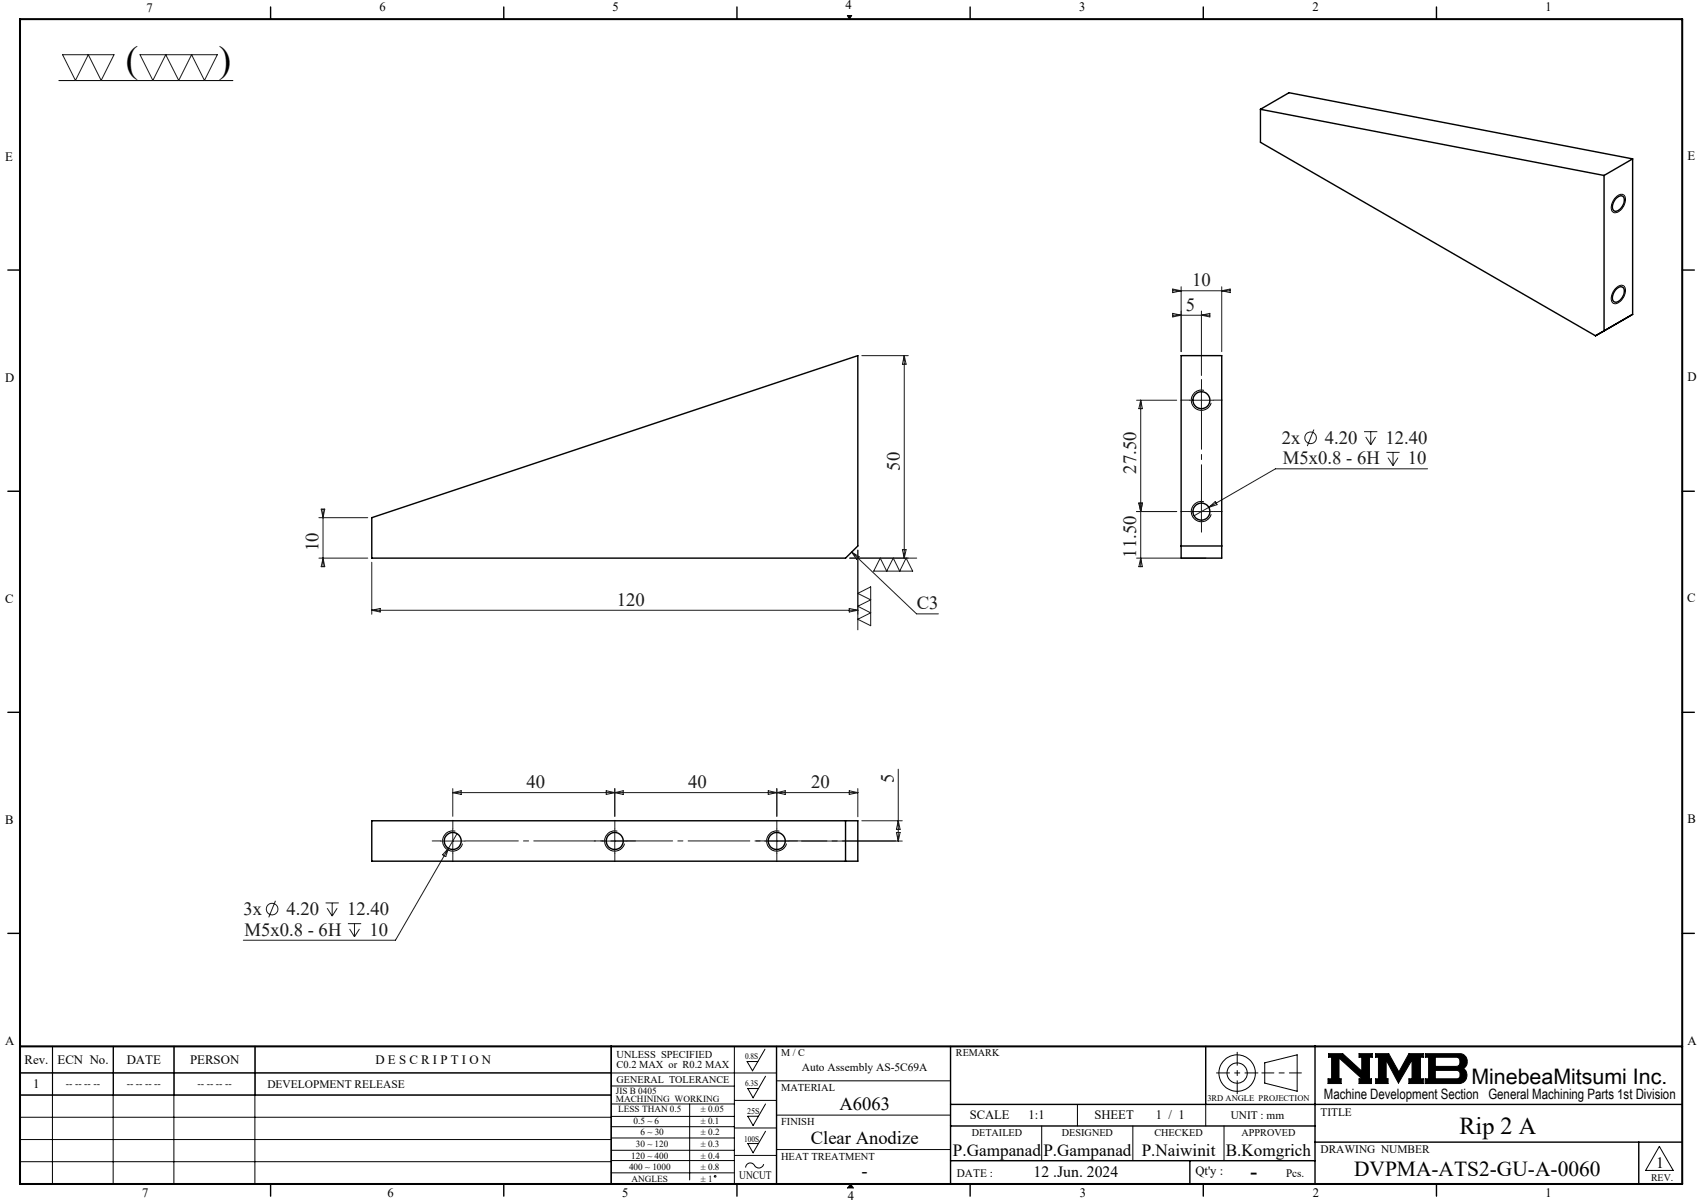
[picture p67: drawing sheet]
<svg xmlns="http://www.w3.org/2000/svg" width="420mm" height="297mm" viewBox="0 0 420 297" stroke-linecap="round" stroke-linejoin="round" font-family="sans-serif">
<defs><g id="words">
<g font-size="9.2">
<text x="31.1" y="17.7">(</text>
<text x="54" y="17.8">)</text>
</g>
<text font-size="6" x="360.4" y="280">Rip 2 A</text>
<g font-size="5.3">
<text x="363.3" y="267.7">MinebeaMitsumi Inc.</text>
<text x="334.3" y="290.4">DVPMA-ATS2-GU-A-0060</text>
</g>
<text font-size="4.9" x="308.8" y="290.9">-</text>
<g font-size="4.6" fill="#191924">
<text x="294.3" y="70.7">10</text>
<text x="292.8" y="76.7">5</text>
<text x="316.5" y="109.5">2x</text>
<text x="327.1" y="109.5">4.20</text>
<text x="342.1" y="109.5">12.40</text>
<text x="222.2" y="116.2" transform="rotate(-90 222.2 116.2)">50</text>
<text x="280.6" y="116.9" transform="rotate(-90 280.6 116.9)">27.50</text>
<text x="316.8" y="114.6">M5x0.8 - 6H</text>
<text x="347.6" y="114.6">10</text>
<text x="78.7" y="136.1" transform="rotate(-90 78.7 136.1)">10</text>
<text x="280.6" y="137.6" transform="rotate(-90 280.6 137.6)">11.50</text>
<text x="152.3" y="149.5">120</text>
<text x="226.3" y="150.4">C3</text>
<text x="130" y="194.6">40</text>
<text x="169.9" y="194.6">40</text>
<text x="200.3" y="194.6">20</text>
<text x="220.7" y="193.3" transform="rotate(-90 220.7 193.3)">5</text>
<text x="60.1" y="225.9">3x</text>
<text x="70.7" y="225.9">4.20</text>
<text x="85.7" y="225.9">12.40</text>
<text x="60.3" y="231">M5x0.8 - 6H</text>
<text x="91.2" y="231">10</text>
</g>
<g font-size="4.6">
<text x="207.3" y="274.1">A6063</text>
<text x="200.2" y="282.4">Clear Anodize</text>
<text x="212.7" y="290.6">-</text>
</g>
<g font-size="4.2">
<text x="235.3" y="285.5">P.Gampanad</text>
<text x="257.6" y="285.5">P.Gampanad</text>
<text x="281.9" y="285.5">P.Naiwinit</text>
<text x="302.7" y="285.5">B.Komgrich</text>
</g>
<g font-size="3.9">
<text x="255.2" y="290.6">12 .Jun. 2024</text>
<text x="408.9" y="288.2">1</text>
</g>
<text font-size="3.5" x="326.9" y="271.4">Machine Development Section General Machining Parts 1st Division</text>
<g font-size="3.2">
<text x="36.1" y="2.9">7</text>
<text x="93.7" y="2.8">6</text>
<text x="151.3" y="2.8">5</text>
<text x="208.8" y="2.2">4</text>
<text x="266.5" y="2.8">3</text>
<text x="324.1" y="2.8">2</text>
<text x="381.6" y="2.8">1</text>
<text x="1.3" y="39.8">E</text>
<text x="416.6" y="39.5">E</text>
<text x="1.3" y="94.3">D</text>
<text x="416.6" y="94.1">D</text>
<text x="1.3" y="148.9">C</text>
<text x="416.6" y="148.7">C</text>
<text x="1.3" y="203.6">B</text>
<text x="416.6" y="203.3">B</text>
<text x="416.6" y="258">A</text>
<text x="1.3" y="258.1">A</text>
<text x="6.1" y="262.7">Rev.</text>
<text x="14.2" y="262.7">ECN No.</text>
<text x="31.3" y="262.7">DATE</text>
<text x="46.9" y="262.7">PERSON</text>
<text x="92.7" y="262.7">D E S C R I P T I O N</text>
<text x="8.2" y="268.7">1</text>
<text x="239.4" y="276.2">SCALE</text>
<text x="254" y="276.2">1:1</text>
<text x="270.2" y="276.2">SHEET</text>
<text x="285.4" y="276.2">1 / 1</text>
<text x="295.2" y="290.1">Qt'y :</text>
<text x="35.1" y="295.5">7</text>
<text x="95.7" y="295.6">6</text>
<text x="153.6" y="295.6">5</text>
<text x="209.3" y="296.3">4</text>
<text x="266.6" y="295.6">3</text>
<text x="324.2" y="295.6">2</text>
<text x="381.6" y="295.6">1</text>
</g>
<g font-size="2.8">
<text x="66" y="268.6">DEVELOPMENT RELEASE</text>
<text x="198" y="264.5">Auto Assembly AS-5C69A</text>
<text x="326" y="275.4">TITLE</text>
<text x="303.9" y="276.2">UNIT : mm</text>
<text x="326" y="284.7">DRAWING NUMBER</text>
<text x="182.5" y="291.2">UNCUT</text>
<text x="236.3" y="290.7">DATE :</text>
<text x="317.6" y="290.6">Pcs.</text>
</g>
<g font-size="2.6">
<text x="152.2" y="261.3">UNLESS SPECIFIED</text>
<text x="152.2" y="263.7">C0.2 MAX or R0.2 MAX</text>
<text x="192.9" y="269.4">MATERIAL</text>
<text x="192.9" y="277.7">FINISH</text>
<text x="192.9" y="286.3">HEAT TREATMENT</text>
</g>
<g font-size="2.5">
<text x="192.9" y="260.7">M / C</text>
<text x="236" y="260.7">REMARK</text>
<text x="16.3" y="268.5">-- -- -- --</text>
<text x="31.3" y="268.5">-- -- -- --</text>
<text x="48.8" y="268.5">-- -- -- --</text>
<text x="152.3" y="267.3">GENERAL TOLERANCE</text>
<text x="239.9" y="280.5">DETAILED</text>
<text x="262.2" y="280.5">DESIGNED</text>
<text x="285.1" y="280.5">CHECKED</text>
<text x="306.6" y="280.5">APPROVED</text>
<text x="407.7" y="291.5">REV.</text>
</g>
<g font-size="2.3">
<text x="152.1" y="270">JIS B 0405</text>
<text x="152.1" y="272.1">MACHINING WORKING</text>
<text x="152.7" y="274.6">LESS THAN 0.5</text>
<text x="173" y="274.6">± 0.05</text>
<text x="156.4" y="277.4">0.5 ~ 6</text>
<text x="158.1" y="280.3">6 ~ 30</text>
<text x="173" y="277.4">± 0.1</text>
<text x="173" y="280.3">± 0.2</text>
<text x="155.9" y="286">120 ~ 400</text>
<text x="157" y="283.2">30 ~ 120</text>
<text x="173" y="283.2">± 0.3</text>
<text x="173" y="286">± 0.4</text>
<text x="155.3" y="288.9">400 ~ 1000</text>
<text x="155.9" y="291.7">ANGLES</text>
<text x="173" y="288.9">± 0.8</text>
<text x="173" y="291.7">± 1</text>
</g>
<g font-size="2.1">
<text x="184" y="261.5">0.8S</text>
<text x="184" y="268.1">6.3S</text>
<text x="184.5" y="275">25S</text>
<text x="298.1" y="271.8">3RD ANGLE PROJECTION</text>
<text x="183.7" y="281.9">100S</text>
</g>
</g></defs>
<g fill="none" stroke="#000" stroke-width=".25">
<path d="M14.5 19.9h43M209.2 3.8h1.1l-.6 .9zM398.7 48.9a1.6 1.6 0 0 1 2.4-.6 3.2 3.2 0 0 1-2.5 4.2 1.77 1.77 0 0 1-.4-2.6zM398.9 71.2a1.4 1.4 0 0 1 2.3-.3 3.2 3.2 0 0 1-2.6 4.1 1.74 1.74 0 0 1-.4-2.7zM297.3 96.4a2.5 2.5 0 0 0-3.1 1.7 2.5 2.5 0 0 0 1.8 3.1 2.5 2.5 0 0 0 3-1.8M297.3 123.9a2.5 2.5 0 0 0-3.1 1.8 2.5 2.5 0 0 0 1.8 3 2.5 2.5 0 0 0 3-1.7M112.4 205.2a2.49 2.49 0 0 0-3 1.8 2.49 2.49 0 0 0 1.7 3 2.49 2.49 0 0 0 3.1-1.7M152.4 205.2a2.5 2.5 0 0 0-3 1.8 2.5 2.5 0 0 0 1.7 3 2.5 2.5 0 0 0 3.1-1.7M192.4 205.2a2.5 2.5 0 0 0-3 1.8 2.5 2.5 0 0 0 1.7 3 2.5 2.5 0 0 0 3.1-1.7M13 258.3l-.1 34M27.9 258.3v34M28 258.3v12"/>
<path d="M42.9 258.3v34M43 258.3v12M62.9 258.3v34M63 258.3v12M181.3 258.3v34M188.9 259l-3.1 5.4-1.3-2.3h2.6M4.9 264.9h186.8M4.9 270.4h146M4.9 275.8h146M150.9 278.2h30.4M150.9 275.6h30.4M150.9 272.6h30.4"/>
<path d="M150.9 268.1h30.4M151 270.3h-146v-12h146l-.1 34M170.3 272.6v18.7M181.3 271.7h10.4M181.3 278.5h10.4M189 272.6l-3.1 5.3-1.3-2.3h2.7M189 279.3l-3.1 5.3-1.3-2.3h2.7M189 265.7l-3.1 5.3-1.3-2.3h2.7M191.7 266.8h43M191.7 275.3h43M257.2 278v8.6M266 272.7v5.3"/>
<path d="M279.7 278v8.6M297.7 272.7v5.3M302.2 278v8.6M312.3 262.4l8-2v9l-8-2zM328 260.1h3.5l4.7 4.3v-3.4h-.6v-.9h3.2v.9h-.7v5.3h.5v1.2h-3v-1.2h.7l-5.7-5.1v5.1h.6v1.2h-3.3v-1.2h.9v-5.3h-.8zM339.7 260.1h3.2l2.5 4.6 2.5-4.6h3.5v.9h-.7v5.3h.7v1.2h-3.5v-1.2h.8v-4.6l-3.4 5.7-3-5.7v4.6h.4v1.2h-3v-1.2h.7v-5.3h-.7zM351.9 260.1h8.4a1.97 1.97 0 0 1 1.9 1.5 1.97 1.97 0 0 1-.9 2.2 2.03 2.03 0 0 1 .8 2.2 2.03 2.03 0 0 1-1.8 1.5h-8.4v-1.2h.8v-5.3h-.8zM354.4 261h5.4l.6 .5 .1 1a.84 .84 0 0 1-.8 .8h-5.3zM354.4 264.3h5.4l.6 .4 .1 1a.79 .79 0 0 1-.8 .6h-5.3zM4.9 281.3h146M4.9 286.8h146M150.9 280.9h30.4"/>
<path d="M150.9 286.5h30.4M150.9 284h30.4M150.9 289.6h30.4M181.3 285.3h10.4M188.6 287.4a1.29 1.29 0 0 1-1.2 1 1.29 1.29 0 0 1-1.3-.9 1.14 1.14 0 0 0-1.3-.3 1.14 1.14 0 0 0-.7 1.1M191.7 283.8h43M210 292.3l.7 1M409.7 283l3.4 6h-6.8z"/>
<circle cx="305.5" cy="264.9" r="2.51"/>
<circle cx="305.5" cy="264.9" r="4.5"/>
<circle cx="176.6" cy="290.4" r=".2"/>
</g>
<path d="M311.6 264.9h9.7" fill="none" stroke="#000" stroke-width=".25" stroke-dasharray="15.2 1.3 1.3 1.3" stroke-dashoffset="12.3"/>
<path d="M305.5 259.8v10.2M300.4 264.9h10.2" fill="none" stroke="#000" stroke-width=".25" stroke-dasharray="15.2 1.3 1.3 1.3" stroke-dashoffset="12"/>
<g fill="none" stroke="#000" stroke-width=".35">
<path d="M66.8 1.7v3M124.4 1.7v3M182 1.7v3M239.5 1.7v3M297.1 1.7v3M354.7 1.7v3M311.2 27v8.1l82.7 47.8M311.2 27l84.9 16.3M311.2 27l7.1-4.1 84.8 16.3M403.1 39.2l-7 4.1M403.1 39.2v38.4M396.1 43.3v38.4"/>
<path d="M399.1 48.9a1.05 1.05 0 0 1 1.4-.5 1.05 1.05 0 0 1 .5 1.4 2.48 2.48 0 0 1-2.4 2.3 2.23 2.23 0 0 1 .5-3.2zM1.9 66.7h3M399.1 71.3a1.05 1.05 0 0 1 1.4-.5 1.05 1.05 0 0 1 .5 1.4 2.4 2.4 0 0 1-2.4 2.3 2.23 2.23 0 0 1 .5-3.2zM403.1 77.6l-7 4.1M403.1 77.6l-9.2 5.3M415.4 66.7h3M291.6 87.8h10.1v50h-10.1zM396.1 81.7l-2.2 1.2M1.9 121.3h3M91.8 127.8l120-40v47l-3 3h-117zM291.6 134.8h10.1M415.4 121.3h3"/>
<path d="M1.9 175.9h3M415.4 175.9h3M91.8 202.6h120v10h-120zM208.8 202.6v10M1.9 230.4h3M415.4 230.4h3M150.9 258.3v34M191.7 258.3v34M234.7 258.3v34M297.7 258.3v14.4M324.7 258.3v34M234.7 272.7h180.7"/>
<path d="M234.7 278h90M66.8 292.3v3M124.4 292.3v3M182 292.3v3M234.7 286.6h90M239.5 292.3v3M293.8 286.6v5.7M297.1 292.3v3M324.7 282h90.7M354.7 292.3v3M404.6 282v10.3"/>
<circle cx="296.6" cy="98.8" r="2.11"/>
<circle cx="296.6" cy="126.3" r="2.11"/>
<circle cx="111.8" cy="207.6" r="2.1"/>
<circle cx="151.8" cy="207.6" r="2.1"/>
<circle cx="191.8" cy="207.6" r="2.1"/>
</g>
<path d="M4.9 4.7h410.5v287.6h-410.5zM4.9 258.3h410.5" fill="none" stroke="#000" stroke-width=".5"/>
<path d="M210 292.3l-.7 1h1.4" fill="none" stroke="#00f" stroke-width=".25"/>
<g fill="#000">
<path d="M210 292.3l.7 1h-1.4z"/>
<path d="M209.2 3.8l.5 .9 .6-.9zM328 260.1v.9h.8v5.3h-.9v1.2h3.3v-1.2h-.6v-5.1l5.7 5.1h-.7v1.2h3v-1.2h-.5v-5.3h.7v-.9h-3.2v.9h.6v3.4l-4.7-4.3zM351.9 260.1v.9h.8v5.3h-.8v1.2h8.6l.7-.2 .6-.5 .4-.8v-.8l-.3-.8-.6-.6 .8-.8 .2-1.3-.5-.9-.5-.5-.6-.2zM354.4 264.3h5.4l.6 .4 .1 1-.6 .6h-5.5zM354.4 261l5.5 .1 .5 .5v1.1l-.3 .5-.3 .1h-5.4zM339.7 260.1v.9h.7v5.3h-.7v1.2h3v-1.2h-.4v-4.6l3 5.7 3.4-5.7v4.6h-.8v1.2h3.5v-1.2h-.7v-5.3h.7v-.9h-3.5l-2.5 4.6-2.5-4.6z" fill-rule="evenodd"/>
</g>
<g fill="none" stroke="#191924" stroke-width=".25">
<path d="M15.5 13.5h12.7l-3.2 6.4-3.2-6.4-3.2 6.4zM34.6 13.5h19.1l-3.2 6.4-3.2-6.4-3.2 6.4-3.2-6.4-3.2 6.4zM289.6 71.8h14.1M289.6 71.4l2 .4-2 .4zM289.6 77.4l2 .4-2 .4zM289.6 77.8h9.1M291.6 70.8v16M296.7 76.8v15.9M296.7 77.8l2-.4v.8zM301.7 70.8v16M301.7 71.8l2-.4v.8zM212.8 87.8h11.5"/>
<path d="M223.3 87.8v50M223.3 87.8l.4 2.1h-.9zM280.6 98.8h9.9M281.7 98.8v41.1M281.7 98.8l.4 2.1h-.9zM293.7 98.8h5.9M296.7 95.8v6M324.4 106l-1.6 4.1M336.8 106.6h3.3M337.2 107.9l1.3 1.9M338.5 106.6v3.2M339.7 107.9l-1.2 1.9"/>
<path d="M342.3 111.7h3.3M342.7 113l1.3 1.9M344 111.7v3.2M345.2 113l-1.2 1.9M352.5 115.7h-37.6l-16.5 9.6M78.7 137.8h12.1M78.7 127.8h12.1M79.3 125.7h.9l-.4 2.1zM79.8 137.8l.4 2.1h-.9zM79.8 125.7v14.2M91.8 138.8v12.9M209.8 137.8h16.5"/>
<path d="M210.3 136.3l1.8 1.1-.6 .7zM210.3 136.3l16 15.2h5.4M211.8 135.8v19.7M217.3 137.8l1.6 3.2 1.7-3.2 1.5 3.2 1.6-3.2 1.7 3.2h-9.7zM222.8 135.7h.9l-.4 2.1zM280.6 137.8h17.1M281.2 124.2h.9l-.4 2.1zM281.7 137.8l.4 2.1h-.9zM290.5 126.3h-9.9M293.7 126.3h5.9M296.7 123.3v6M298.4 125.3l-3.6 2"/>
<path d="M298.4 125.3l1.7-1.5 .4 .8zM91.8 150.7h120M91.8 150.7l2.1-.5v.9zM209.7 150.2l2.1 .5-2.1 .4zM211.8 146.5l3.2-1.6v9.6l-3.2-1.6 3.2-1.6-3.2-1.6 3.2-1.6zM111.8 194.7v6.8M111.8 195.7h100M111.8 195.7l2.1-.5v.9zM149.7 195.2l2.1 .5-2.1 .4zM151.8 194.7v6.8M151.8 195.7l2.1-.5v.9zM189.7 195.2l2.1 .5-2.1 .4z"/>
<path d="M191.8 194.7v6.8M191.8 195.7l2.1-.5v.9zM209.7 195.2l2.1 .5-2.1 .4zM211.8 194.7v6.9M221.8 189.9v17.7M108.8 207.6h6M110.7 209.4l-13.1 22.7h-37.5M110.7 209.4l-.6 2.1-.8-.5zM111.8 204.6v6M112.9 205.8l-2.2 3.6M148.8 207.6h6M151.8 204.6v6"/>
<path d="M188.8 207.6h6M191.8 204.6v6M197.9 207.6h24.9M212.8 202.6h10M221.3 205.5h.9l-.4 2.1zM221.8 202.6l.4 2.1h-.9zM68 222.4l-1.6 4.1M80.4 222.9h3.2M80.8 224.2l1.2 2M82 222.9v3.3M83.3 224.2l-1.3 2M85.9 228h3.3"/>
<path d="M86.3 229.3l1.2 2M87.5 228v3.3M88.8 229.3l-1.3 2"/>
<circle cx="323.6" cy="108.1" r="1.44"/>
<circle cx="67.2" cy="224.4" r="1.43"/>
</g>
<g fill="none" stroke="#191924" stroke-width=".25" stroke-dasharray="15.2 1.3 1.3 1.3">
<path d="M293.7 98.8h-2.1M296.7 95.8v-2.1M299.7 98.8h2.1M293.7 126.3h-2.1M296.7 123.3v-2.1M296.7 129.3v2.1M299.7 126.3h2.1M108.8 207.6h-2.1M111.8 204.6v-2.1M111.8 210.6v2.1M148.8 207.6h-2.1M151.8 204.6v-2.1"/>
<path d="M151.8 210.6v2.1M154.8 207.6h2.1M188.8 207.6h-2.1M191.8 204.6v-2.1M191.8 210.6v2.1M194.8 207.6h2.1"/>
</g>
<path d="M114.8 207.6h106.4" fill="none" stroke="#191924" stroke-width=".25" stroke-dasharray="15.2 1.3 1.3 1.3" stroke-dashoffset="2.1"/>
<path d="M296.7 101.8v22.1" fill="none" stroke="#191924" stroke-width=".25" stroke-dasharray="15.2 1.3 1.3 1.3" stroke-dashoffset="6.1"/>
<use href="#words"/>
</svg>
